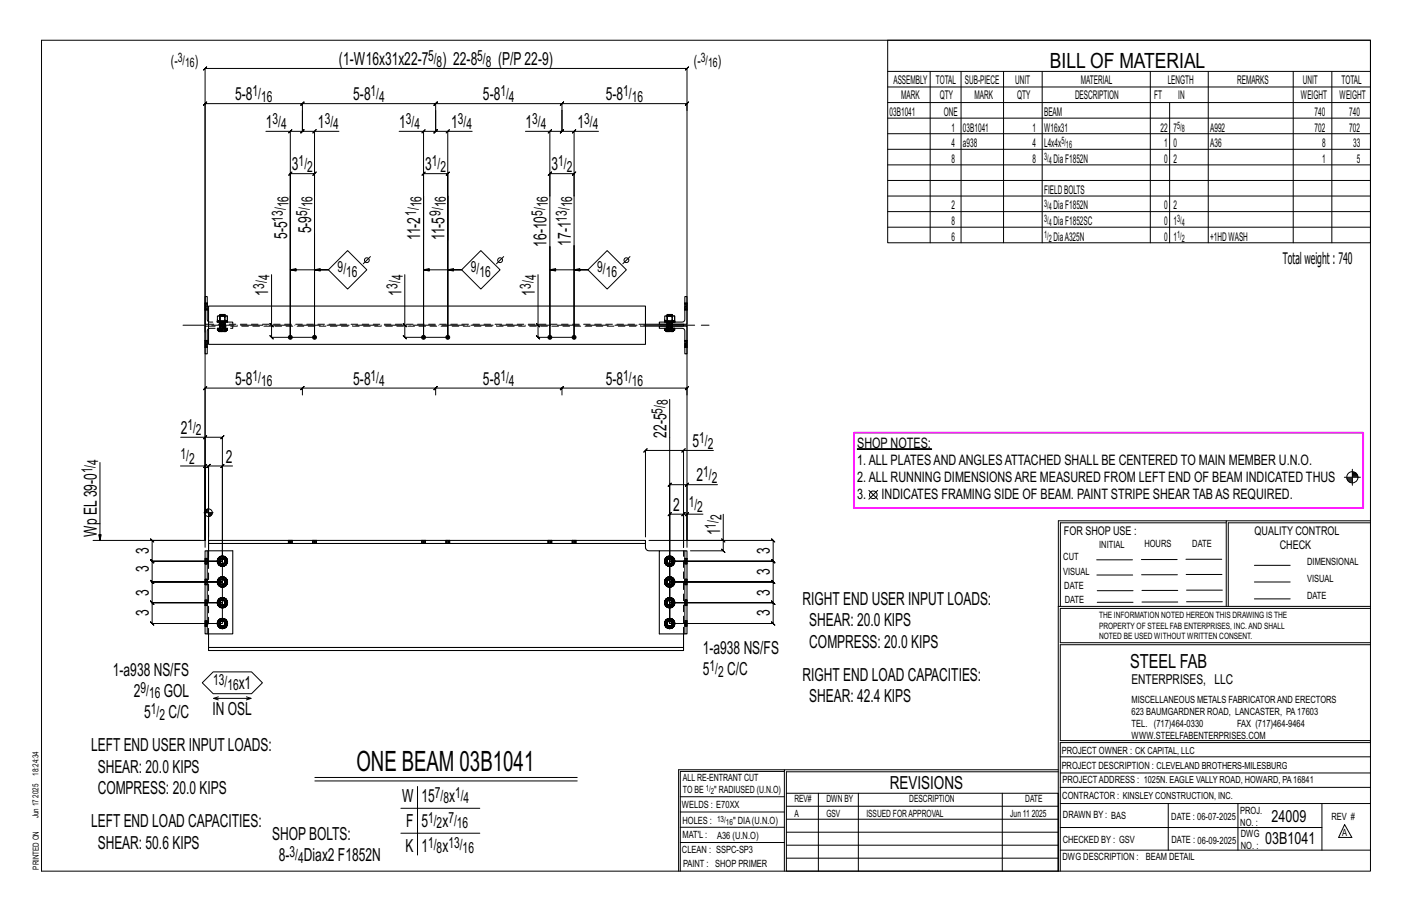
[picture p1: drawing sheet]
<svg xmlns="http://www.w3.org/2000/svg" width="432mm" height="279mm" viewBox="0 0 432 279" stroke-linecap="round" stroke-linejoin="round" font-family="sans-serif">
<defs><g id="words">
<text font-size="8.6" x="109" y="235.7">ONE BEAM 03B1041</text>
<text font-size="6.4" x="321.1" y="20.7">BILL OF MATERIAL</text>
<text font-size="5.9" x="345.6" y="204.1">STEEL FAB</text>
<g font-size="5.5">
<text x="103.7" y="19.9">(1-W16x31x22-7</text>
<text x="135.3" y="19.9">) 22-8</text>
<text x="152.3" y="19.9">(P/P22-9)</text>
<text x="71.9" y="30.7">5-8</text>
<text x="108" y="30.7">5-8</text>
<text x="147.7" y="30.7">5-8</text>
<text x="185.3" y="30.7">5-8</text>
<text x="81.3" y="39.2">1</text>
<text x="97.2" y="39.2">1</text>
<text x="122.1" y="39.2">1</text>
<text x="138" y="39.2">1</text>
<text x="160.7" y="39.2">1</text>
<text x="176.6" y="39.2">1</text>
<text x="89.3" y="52.1">3</text>
<text x="130" y="52.1">3</text>
<text x="168.7" y="52.1">3</text>
<text x="95.2" y="71.3" transform="rotate(-90 95.2 71.3)">5-9</text>
<text x="87.8" y="73.1" transform="rotate(-90 87.8 73.1)">5-5</text>
<text x="128.5" y="73.4" transform="rotate(-90 128.5 73.4)">11-2</text>
<text x="135.9" y="73.4" transform="rotate(-90 135.9 73.4)">11-5</text>
<text x="167.2" y="75.4" transform="rotate(-90 167.2 75.4)">16-10</text>
<text x="174.6" y="75.1" transform="rotate(-90 174.6 75.1)">17-1</text>
<text x="82.1" y="90.4" transform="rotate(-90 82.1 90.4)">1</text>
<text x="122.8" y="90.4" transform="rotate(-90 122.8 90.4)">1</text>
<text x="163.5" y="90.4" transform="rotate(-90 163.5 90.4)">1</text>
<text x="71.9" y="117.6">5-8</text>
<text x="108" y="117.6">5-8</text>
<text x="147.7" y="117.6">5-8</text>
<text x="185.3" y="117.6">5-8</text>
<text x="55.3" y="132.7">2</text>
<text x="203.8" y="133.8" transform="rotate(-90 203.8 133.8)">22-5</text>
<text x="211.8" y="136.7">5</text>
<text x="69.1" y="141.5">2</text>
<text x="213" y="147.2">2</text>
<text x="205.9" y="156.2">2</text>
<text x="29.6" y="164.1" transform="rotate(-90 29.6 164.1)">Wp EL39-0</text>
<text x="220.2" y="163.6" transform="rotate(-90 220.2 163.6)">1</text>
<text x="45.5" y="169.4" transform="rotate(-90 45.5 169.4)">3</text>
<text x="235.5" y="169.4" transform="rotate(-90 235.5 169.4)">3</text>
<text x="45.5" y="174.9" transform="rotate(-90 45.5 174.9)">3</text>
<text x="235.5" y="175.8" transform="rotate(-90 235.5 175.8)">3</text>
<text x="45.5" y="182.1" transform="rotate(-90 45.5 182.1)">3</text>
<text x="235.5" y="182.1" transform="rotate(-90 235.5 182.1)">3</text>
<text x="245.4" y="185">RIGHT END USER INPUT LOADS:</text>
<text x="45.5" y="188.5" transform="rotate(-90 45.5 188.5)">3</text>
<text x="235.5" y="188.5" transform="rotate(-90 235.5 188.5)">3</text>
<text x="247.5" y="191.5">SHEAR: 20.0 KIPS</text>
<text x="214.9" y="199.9">1-a938 NS/FS</text>
<text x="247.5" y="198">COMPRESS: 20.0 KIPS</text>
<text x="34.5" y="206.6">1-a938 NS/FS</text>
<text x="214.9" y="206.5">5</text>
<text x="222.3" y="206.5">C/C</text>
<text x="245.4" y="208.2">RIGHT END LOAD CAPACITIES:</text>
<text x="40.9" y="213.1">2</text>
<text x="50.1" y="213.1">GOL</text>
<text x="73" y="210.5">x1</text>
<text x="247.5" y="214.7">SHEAR: 42.4 KIPS</text>
<text x="44.1" y="219.6">5</text>
<text x="51.5" y="219.6">C/C</text>
<text x="65" y="218.5">IN OSL</text>
<text x="27.8" y="229.7">LEFT END USER INPUT LOADS:</text>
<text x="29.9" y="236.2">SHEAR: 20.0 KIPS</text>
<text x="29.9" y="242.8">COMPRESS: 20.0 KIPS</text>
<text x="123" y="245.1">W</text>
<text x="128.9" y="245.1">15</text>
<text x="137.3" y="245.1">x</text>
<text x="272.2" y="241.1">REVISIONS</text>
<text x="27.8" y="252.9">LEFT END LOAD CAPACITIES:</text>
<text x="83.2" y="256.8">SHOPBOLTS:</text>
<text x="124.2" y="252.8">F</text>
<text x="128.9" y="252.8">5</text>
<text x="135.3" y="252.8">x</text>
<text x="29.9" y="259.4">SHEAR: 50.6 KIPS</text>
<text x="85.3" y="263.3">8-</text>
<text x="92.9" y="263.3">Diax2 F1852N</text>
<text x="124" y="260.4">K</text>
<text x="128.9" y="260.4">1</text>
<text x="135.3" y="260.4">x</text>
</g>
<g font-size="5.1">
<text x="388.9" y="251.3">24009</text>
<text x="386.9" y="258.1">03B1041</text>
</g>
<text font-size="4.9" x="392.3" y="80.8">Totalweight : 740</text>
<g font-size="4.7">
<text x="52.3" y="20.1">(-</text>
<text x="59.6" y="20.1">)</text>
<text x="130.9" y="18.7">5/</text>
<text x="133.5" y="20.3">8</text>
<text x="145.9" y="18.7">5/</text>
<text x="148.5" y="20.3">8</text>
<text x="212.2" y="20.1">(-</text>
<text x="219.5" y="20.1">)</text>
<text x="77.2" y="29.4">1/</text>
<text x="113.3" y="29.4">1/</text>
<text x="153" y="29.4">1/</text>
<text x="190.6" y="29.4">1/</text>
<text x="79.8" y="31.1">16</text>
<text x="116" y="31.1">4</text>
<text x="155.6" y="31.1">4</text>
<text x="193.2" y="31.1">16</text>
<text x="83.4" y="37.9">3/</text>
<text x="86" y="39.6">4</text>
<text x="99.3" y="37.9">3/</text>
<text x="101.9" y="39.6">4</text>
<text x="124.1" y="37.9">3/</text>
<text x="126.7" y="39.6">4</text>
<text x="140" y="37.9">3/</text>
<text x="142.7" y="39.6">4</text>
<text x="162.7" y="37.9">3/</text>
<text x="165.4" y="39.6">4</text>
<text x="178.7" y="37.9">3/</text>
<text x="181.3" y="39.6">4</text>
<text x="91.3" y="50.8">1/</text>
<text x="93.9" y="52.5">2</text>
<text x="132.1" y="50.8">1/</text>
<text x="134.7" y="52.5">2</text>
<text x="170.7" y="50.8">1/</text>
<text x="173.3" y="52.5">2</text>
<text x="88.2" y="63.4" transform="rotate(-90 88.2 63.4)">16</text>
<text x="95.6" y="63.4" transform="rotate(-90 95.6 63.4)">16</text>
<text x="128.9" y="63.4" transform="rotate(-90 128.9 63.4)">16</text>
<text x="136.4" y="63.4" transform="rotate(-90 136.4 63.4)">16</text>
<text x="167.6" y="63.4" transform="rotate(-90 167.6 63.4)">16</text>
<text x="175" y="63.4" transform="rotate(-90 175 63.4)">16</text>
<text x="86.5" y="67.8" transform="rotate(-90 86.5 67.8)">13/</text>
<text x="94" y="66" transform="rotate(-90 94 66)">5/</text>
<text x="127.3" y="66" transform="rotate(-90 127.3 66)">1/</text>
<text x="134.7" y="66" transform="rotate(-90 134.7 66)">9/</text>
<text x="165.9" y="66" transform="rotate(-90 165.9 66)">5/</text>
<text x="173.3" y="67.8" transform="rotate(-90 173.3 67.8)">13/</text>
<text x="103.3" y="83">9/</text>
<text x="144" y="83">9/</text>
<text x="182.6" y="83">9/</text>
<text x="80.8" y="88.3" transform="rotate(-90 80.8 88.3)">3/</text>
<text x="82.5" y="85.7" transform="rotate(-90 82.5 85.7)">4</text>
<text x="105.9" y="84.7">16</text>
<text x="121.6" y="88.3" transform="rotate(-90 121.6 88.3)">3/</text>
<text x="123.2" y="85.7" transform="rotate(-90 123.2 85.7)">4</text>
<text x="146.6" y="84.7">16</text>
<text x="162.3" y="88.3" transform="rotate(-90 162.3 88.3)">3/</text>
<text x="164" y="85.7" transform="rotate(-90 164 85.7)">4</text>
<text x="185.2" y="84.7">16</text>
<text x="77.2" y="116.4">1/</text>
<text x="79.8" y="118.1">16</text>
<text x="113.3" y="116.4">1/</text>
<text x="116" y="118.1">4</text>
<text x="153" y="116.4">1/</text>
<text x="155.6" y="118.1">4</text>
<text x="190.6" y="116.4">1/</text>
<text x="193.2" y="118.1">16</text>
<text x="204.2" y="123.8" transform="rotate(-90 204.2 123.8)">8</text>
<text x="57.3" y="131.4">1/</text>
<text x="202.6" y="126.4" transform="rotate(-90 202.6 126.4)">5/</text>
<text x="59.9" y="133.1">2</text>
<text x="213.8" y="135.5">1/</text>
<text x="216.4" y="137.1">2</text>
<text x="30" y="142.1" transform="rotate(-90 30 142.1)">4</text>
<text x="55.2" y="140.2">1/</text>
<text x="57.8" y="141.9">2</text>
<text x="28.3" y="144.7" transform="rotate(-90 28.3 144.7)">1/</text>
<text x="215.1" y="145.9">1/</text>
<text x="217.7" y="147.6">2</text>
<text x="210.6" y="154.9">1/</text>
<text x="213.2" y="156.6">2</text>
<text x="218.9" y="161.6" transform="rotate(-90 218.9 161.6)">1/</text>
<text x="220.6" y="159" transform="rotate(-90 220.6 159)">2</text>
<text x="65.2" y="209.3">13/</text>
<text x="217" y="205.2">1/</text>
<text x="219.6" y="206.9">2</text>
<text x="43" y="211.9">9/</text>
<text x="45.6" y="213.5">16</text>
<text x="69.5" y="210.9">16</text>
<text x="46.1" y="218.4">1/</text>
<text x="48.8" y="220">2</text>
<text x="133" y="243.9">7/</text>
<text x="135.6" y="245.6">8</text>
<text x="139.2" y="243.9">1/</text>
<text x="141.8" y="245.6">4</text>
<text x="130.9" y="251.5">1/</text>
<text x="137.1" y="251.5">7/</text>
<text x="133.5" y="253.2">2</text>
<text x="139.7" y="253.2">16</text>
<text x="88.5" y="262">3/</text>
<text x="91.2" y="263.7">4</text>
<text x="130.9" y="259.1">1/</text>
<text x="133.5" y="260.8">8</text>
<text x="137.1" y="259.1">13/</text>
<text x="141.5" y="260.8">16</text>
</g>
<g font-size="4.4">
<text x="262.2" y="137">SHOP NOTES:</text>
<text x="262.2" y="142.2">1.ALL PLATESANDANGLESATTACHED SHALL BE CENTERED TO MAIN MEMBER U.N.O.</text>
<text x="262.2" y="147.4">2.ALL RUNNING DIMENSIONSARE MEASURED FROM LEFT END OF BEAM INDICATED THUS</text>
<text x="262.2" y="152.7">3.</text>
<text x="269.6" y="152.7">INDICATES FRAMING SIDE OF BEAM. PAINT STRIPE SHEAR TABAS REQUIRED.</text>
</g>
<text font-size="4.2" x="346" y="209.1">ENTERPRISES, LLC</text>
<g font-size="4">
<text x="54.4" y="19">3/</text>
<text x="56.6" y="20.4">16</text>
<text x="214.3" y="19">3/</text>
<text x="216.5" y="20.4">16</text>
</g>
<g font-size="3.7">
<text x="273.2" y="25.6">ASSEMBLY</text>
<text x="286.2" y="25.6">TOTAL</text>
<text x="295.1" y="25.6">SUB-PIECE</text>
<text x="310.4" y="25.6">UNIT</text>
<text x="330.5" y="25.6">MATERIAL</text>
<text x="357.1" y="25.6">LENGTH</text>
<text x="378.3" y="25.6">REMARKS</text>
<text x="398.4" y="25.6">UNIT</text>
<text x="410.2" y="25.6">TOTAL</text>
<text x="272.1" y="35.5">03B1041</text>
<text x="275.6" y="30.4">MARK</text>
<text x="287.4" y="30.4">QTY</text>
<text x="288.6" y="35.5">ONE</text>
<text x="298" y="30.4">MARK</text>
<text x="311" y="30.4">QTY</text>
<text x="319.3" y="35.5">BEAM</text>
<text x="328.7" y="30.4">DESCRIPTION</text>
<text x="353" y="30.4">FT</text>
<text x="360.3" y="30.4">IN</text>
<text x="397.8" y="30.4">WEIGHT</text>
<text x="402" y="35.5">740</text>
<text x="409.6" y="30.4">WEIGHT</text>
<text x="412.6" y="35.5">740</text>
<text x="290.9" y="40.2">1</text>
<text x="294.5" y="40.2">03B1041</text>
<text x="315.8" y="40.2">1</text>
<text x="319.3" y="40.2">W16x31</text>
<text x="354.9" y="40.2">22</text>
<text x="358.9" y="40.2">7</text>
<text x="370.1" y="40.2">A992</text>
<text x="402" y="40.2">702</text>
<text x="412.6" y="40.2">702</text>
<text x="290.9" y="45">4</text>
<text x="294.5" y="45">a938</text>
<text x="315.8" y="45">4</text>
<text x="319.3" y="45">L4x4x</text>
<text x="356" y="45">1</text>
<text x="358.9" y="45">0</text>
<text x="370.1" y="45">A36</text>
<text x="404.3" y="45">8</text>
<text x="413.8" y="45">33</text>
<text x="290.9" y="49.7">8</text>
<text x="315.8" y="49.7">8</text>
<text x="322.2" y="49.7">DiaF1852N</text>
<text x="356" y="49.7">0</text>
<text x="358.9" y="49.7">2</text>
<text x="404.3" y="49.7">1</text>
<text x="415" y="49.7">5</text>
<text x="319.3" y="59.3">FIELDBOLTS</text>
<text x="290.9" y="64">2</text>
<text x="322.2" y="64">DiaF1852N</text>
<text x="356" y="64">0</text>
<text x="358.9" y="64">2</text>
<text x="290.9" y="68.8">8</text>
<text x="322.2" y="68.8">DiaF1852SC</text>
<text x="356" y="68.8">0</text>
<text x="358.9" y="68.8">1</text>
<text x="290.9" y="73.6">6</text>
<text x="322.2" y="73.6">DiaA325N</text>
<text x="356" y="73.6">0</text>
<text x="358.9" y="73.6">1</text>
<text x="370.1" y="73.6">+1HDWASH</text>
<text x="325.3" y="163.4">FOR SHOP USE :</text>
<text x="383.7" y="163.4">QUALITY CONTROL</text>
<text x="391.4" y="167.8">CHECK</text>
</g>
<g font-size="3.1">
<text x="360" y="39.4">5/</text>
<text x="361.4" y="40.5">8</text>
<text x="324.6" y="44.1">5/</text>
<text x="326" y="45.3">16</text>
<text x="319.3" y="48.9">3/</text>
<text x="320.7" y="50">4</text>
<text x="319.3" y="63.2">3/</text>
<text x="320.7" y="64.3">4</text>
<text x="319.3" y="68">3/</text>
<text x="320.7" y="69.1">4</text>
<text x="360" y="68">3/</text>
<text x="361.4" y="69.1">4</text>
<text x="319.3" y="72.7">1/</text>
<text x="320.7" y="73.8">2</text>
<text x="360" y="72.7">1/</text>
<text x="361.4" y="73.8">2</text>
<text x="336.2" y="167.4">INITIAL</text>
<text x="350" y="167.1">HOURS</text>
<text x="364.6" y="167.2">DATE</text>
<text x="325.2" y="171.3">CUT</text>
<text x="399.8" y="172.8">DIMENSIONAL</text>
<text x="325.1" y="175.8">VISUAL</text>
<text x="399.8" y="177.9">VISUAL</text>
<text x="325.5" y="180">DATE</text>
<text x="325.7" y="184.4">DATE</text>
<text x="399.8" y="183.1">DATE</text>
<text x="346" y="215">MISCELLANEOUS METALS FABRICATORAND ERECTORS</text>
<text x="346" y="218.6">623 BAUMGARDNER ROAD, LANCASTER, PA17603</text>
<text x="346" y="225.8">WWW.STEELFABENTERPRISES.COM</text>
<text x="346" y="222.2">TEL. (717)464-0330</text>
<text x="378.3" y="222.2">FAX (717)464-9464</text>
<text x="324.7" y="230.5">PROJECT OWNER : CK CAPITAL, LLC</text>
<text x="208.8" y="238.8">ALL RE-ENTRANT CUT</text>
<text x="324.7" y="235.1">PROJECT DESCRIPTION : CLEVELAND BROTHERS-MILESBURG</text>
<text x="324.9" y="239.5">PROJECTADDRESS : 1025N. EAGLE VALLY ROAD, HOWARD, PA16841</text>
<text x="208.8" y="242.5">TO BE</text>
<text x="218.4" y="242.5">&quot; RADIUSED (U.N.O)</text>
<text x="242.9" y="245.3">REV#</text>
<text x="252.7" y="245.3">DWN BY</text>
<text x="278.1" y="245.3">DESCRIPTION</text>
<text x="313.5" y="245.3">DATE</text>
<text x="324.9" y="244.2">CONTRACTOR : KINSLEY CONSTRUCTION, INC.</text>
<text x="208.5" y="247">WELDS : E70XX</text>
<text x="208.7" y="251.7">HOLES :</text>
<text x="224.2" y="251.8">&quot; DIA(U.N.O)</text>
<text x="242.9" y="249.9">A</text>
<text x="252.7" y="249.9">GSV</text>
<text x="264.9" y="249.9">ISSUED FORAPPROVAL</text>
<text x="309" y="249.9">Jun 11</text>
<text x="315.5" y="249.9">2025</text>
<text x="325.1" y="250">DRAWN BY : BAS</text>
<text x="358.2" y="250.5">DATE : 06-07-2025</text>
<text x="379.3" y="248.9">PROJ.</text>
<text x="407.2" y="250.5">REV #</text>
<text x="208.7" y="256.3">MAT'L :</text>
<text x="219.3" y="256.4">A36 (U.N.O)</text>
<text x="325" y="257.6">CHECKED BY : GSV</text>
<text x="358.3" y="257.7">DATE : 06-09-2025</text>
<text x="379.3" y="252.5">NO. :</text>
<text x="379.5" y="255.9">DWG</text>
<text x="410.5" y="255.5">A</text>
<text x="208.6" y="260.7">CLEAN : SSPC-SP3</text>
<text x="324.9" y="262.9">DWG DESCRIPTION :</text>
<text x="350.4" y="263">BEAM DETAIL</text>
<text x="379.5" y="259.5">NO. :</text>
<text x="208.9" y="265">PAINT : SHOP PRIMER</text>
</g>
<g font-size="2.7">
<text x="336.1" y="189">THE INFORMATION NOTED HEREON THIS DRAWING IS THE</text>
<text x="336.1" y="195.4">NOTED BE USED WITHOUT WRITTEN CONSENT.</text>
<text x="336.1" y="192.2">PROPERTY OF STEEL FAB ENTERPRISES, INC.AND SHALL</text>
</g>
<g font-size="2.6">
<text x="215.9" y="241.8">1/</text>
<text x="217.4" y="242.7">2</text>
<text x="219.3" y="251.1">13/</text>
<text x="222" y="252.1">16</text>
</g>
<g font-size="2.5">
<text x="11.7" y="237.1" transform="rotate(-90 11.7 237.1)">18:24:34</text>
<text x="11.8" y="243.8" transform="rotate(-90 11.8 243.8)">2025</text>
<text x="11.8" y="250.1" transform="rotate(-90 11.8 250.1)">Jun 17</text>
<text x="11.9" y="265.8" transform="rotate(-90 11.9 265.8)">PRINTED ON</text>
</g>
</g></defs>
<g fill="#000" stroke="#000" stroke-width=".31">
<path d="M262.2 137.2h22.7v.2h-22.7z"/>
<circle cx="88.8" cy="103.1" r=".6"/>
<circle cx="96.2" cy="103.1" r=".6"/>
<circle cx="129.5" cy="103.1" r=".6"/>
<circle cx="136.9" cy="103.1" r=".6"/>
<circle cx="168.2" cy="103.1" r=".6"/>
<circle cx="175.6" cy="103.1" r=".6"/>
</g>
<g fill="none" stroke="#000" stroke-width=".31">
<path d="M12.7 12.3h406.4v254h-406.4zM271.5 12.3h147.6v61.9h-147.6zM89.3 39.6l-1 1zM92.5 33.8v6.3l.5-.5-1 1 .5-.5h-3.7M92.5 33.8v6.3l-.5 .5 1-1-.5 .5h3.7M92.5 33.8v-2.1l.5-.5-1 1 .5-.5h-29.8l.5-.5-1 1 .5-.5v69.8M92.5 31.7h40.7l-.5 .5 1-1-.5 .5v2.1M93 31.2l-1 1zM130 39.6l-1 1zM133.2 33.8v6.3l.5-.5-1 1 .5-.5h-3.7M133.2 33.8v6.3l-.5 .5 1-1-.5 .5h3.7M133.2 31.7h38.7l-.5 .5 1-1-.5 .5v2.1"/>
<path d="M133.7 31.2l-1 1zM171.9 33.8v6.3l.5-.5-1 1 .5-.5h-3.7M171.9 33.8v6.3l-.5 .5 1-1-.5 .5h3.7M171.9 31.7h38.2l-.5 .5 1-1-.5 .5v2.1M172.4 31.2l-1 1zM271.5 21.8h147.6M271.5 26.6h147.6M271.5 31.4h147.6M271.5 36.1h147.6M284.5 21.8v52.4M293.9 21.8v52.4M306.9 21.8v52.4"/>
<path d="M318.7 21.8v52.4M351.8 21.8v52.4M357.7 31.4v42.8M369.5 21.8v52.4M395.5 21.8v52.4M407.3 21.8v52.4M81.3 40.1h7.5v63v-50l-.5 .5 1-1-.5 .5h7.4l-.5 .5 1-1-.5 .5v6.8v-19.8h7.5M88.8 59.9v43.2M95.7 40.6l1-1zM96.2 59.9v43.2h-13.2l.5 .5-1-1 .5 .5v-3.7l.5 .5-1-1 .5 .5v-15.4M122.1 40.1h7.4v63v-50l-.5 .5 1-1-.5 .5h7.4l-.5 .5 1-1-.5 .5v50v-63h7.5M136.4 40.6l1-1z"/>
<path d="M160.7 40.1h7.5v19.8M168.2 40.1l-.5 .5 1-1zM168.2 59.9v-6.8l-.5 .5 1-1-.5 .5h7.4l-.5 .5 1-1-.5 .5v6.8M168.2 59.9v43.2M175.6 40.1l.5-.5-1 1zM175.6 59.9v43.2h-11.1l.5 .5-1-1 .5 .5v-3.7l.5 .5-1-1 .5 .5v-15.4M183 40.1h-7.4v19.8M271.5 40.9h147.6M271.5 45.6h147.6M271.5 50.4h147.6M271.5 55.2h147.6M271.5 59.9h147.6"/>
<path d="M96.2 71.3v31.8zM106.3 76.6l5.9 5.9-5.9 5.9-5.9-5.9zM113.3 78.4l-2.2 2.2M129.5 73.4v-13.5v43.2M136.9 73.4v-13.5v43.2h-13.1l.5 .5-1-1 .5 .5v-3.7l.5 .5-1-1 .5 .5v-15.4M154 78.4l-2.2 2.2M192.7 78.4l-2.2 2.2M271.5 64.7h147.6M271.5 69.5h147.6M66.4 98.1h3.2v.4h-3.2zM66.5 98.1v-1.5h.7v1.5M67.2 96.6v-.5h1.6v.5"/>
<path d="M67.2 96.6h1.6v1.5M68.8 96.6h.7v1.5M88.8 82.5l1.7 .4v-.8l-1.7 .4h11.6h-4.2l1.7-.4v.8l-1.7-.4M129.5 82.5l1.8 .4v-.8l-1.8 .4h11.7h-4.3l1.8-.4v.8l-1.8-.4M141.2 82.5l5.8-5.9 5.9 5.9-5.9 5.9zM168.2 82.5l1.7 .4v-.8l-1.7 .4h11.6h-4.2l1.7-.4v.8l-1.7-.4M179.8 82.5l5.9-5.9 5.9 5.9-5.9 5.9zM203.2 98.1h3.2v.4h-3.2zM203.3 98.1v-1.5h.7v1.5M204 96.6v-.5h1.6v.5h.7v1.5M204 96.6h1.6v1.5M66.5 100.4l.1 .5z"/>
<path d="M66.6 100.4h.3v.5l.4 .5h-.2M66.9 100.4h.5v.5h-.8l.5 .5-.6-.5M67.3 101.4h.3l-.2-.5h1.7l-.4 .5M67.4 100.4h.6M68 101.4h.4l.2-1h.5v.5h.3l-.4 .5M68.6 100.4h-.6v1h-.4M69.1 100.4h.3l.1 .5M69.4 100.4l.1 .5M69.5 100.9l-.5 .5h-.6M92 119.1l1-1zM92.5 118.6h40.7l-.5 .5 1-1-.5 .5v2.2M133.2 118.6l.5-.5-1 1z"/>
<path d="M133.2 118.6h38.7l-.5 .5 1-1-.5 .5v2.2M171.4 119.1l1-1zM171.9 118.6h38.2l-.5 .5 1-1-.5 .5v2.2M203.3 100.4l.1 .5zM203.4 100.4h.3v.5l.4 .5h-.2M203.7 100.4h.5v.5h-.8l.5 .5-.6-.5M204.1 101.4h.3l-.2-.5h1.7l-.4 .5M204.2 100.4h.6M204.8 101.4h.4l.2-1h.5v.5h.3l-.5 .5M205.4 100.4h-.6v1h-.4M205.9 100.4h.3l.1 .5M206.2 100.4l.1 .5"/>
<path d="M206.3 100.9l-.5 .5h-.6M55.3 133.7h7.4v31.5v-22.8h-7.5M62.2 134.2l1-1zM62.7 133.7h5.3l-.5 .5 1-1-.5 .5v56.9h-21.5l.5 .5-1-1 .5 .5v-6.3l.5 .5-1-1 .5 .5h21.5h-21.5l.5 .5-1-1 .5 .5v-6.4l.5 .5-1-1 .5 .5h21.5h-21.5l.5 .5-1-1 .5 .5v-6.3l.5 .5-1-1 1 1-1-1 .5 .5v-6.4l.5 .5-1-1 .5 .5h14.8M92.5 120.8v-2.2l.5-.5-1 1 .5-.5h-29.8l.5-.5-1 1 .5-.5v48.7M204.8 122.1v68.5v-42.4l-.5 .5 1-1-.5 .5h5.3M208.5 138.2l1-1zM209 137.7h-11.6l.5-.5-1 1 .5-.5v26.4M218.2 137.7h-9.2v29.6M30.6 141.4v23.8l-.4-1.7h.7l-.3 1.7M62.2 142.9l1-1zM62.4 156.7h2.8"/>
<path d="M62.7 142.4h8.4M62.7 156.2v.5M62.9 155.9v.8M63.1 155.8v.9M63.4 155.7v1M63.6 155.6v1.1M63.8 155.3v8.8v-21.7l-.5 .5 1-1-1 1 1-1-.5 .5v29.2M64 156.7v1.2M64.2 156.7v1.1M64.4 156.7v1M64.6 156.7v.8M64.8 156.7v.5"/>
<path d="M67.5 142.9l1-1zM68 142.4v29.2h-21.5h21.5M210.1 148.2l.5-.5-1 1zM210.1 157.2l.5-.5-1 1zM210.1 157.2h-1.1l.5-.5-1 1 .5-.5v10.1M215 157.2h-4.9v10.1M219.4 148.2h-9.3v17h26.3l-.5-.5 1 1-.5-.5v6.4l-.5-.5 1 1-.5-.5h-31.6h31.6l-.5-.5 1 1-.5-.5v6.3l-.5-.5 1 1-.5-.5h-31.6h31.6l-.5-.5 1 1-.5-.5v6.4l-.5-.5 1 1-.5-.5h-31.6h31.6l-.5-.5 1 1-.5-.5v6.3l-.5-.5 1 1-.5-.5h-31.6v-33.4l-.5 .5 1-1-.5 .5h4.2l-.5 .5 1-1-.5 .5v10.1M221.2 157.2v8h-22.8M265.7 149.9l2.7 2.7M268.4 149.9l-2.7 2.7M375 159.8h-50.7v25.6M375 159.2h-51.3l-.1 107.1"/>
<path d="M411.1 145.9h4.9M411.9 146.2h1.7M411.9 146.5h1.7M412 146.8h1.6M412.3 147h1.3M412.6 147.3h1M413.6 143.4v4.9M413.6 145.6h1.6M413.6 144.5h.9M413.6 145.3h1.6M413.6 145h1.4M413.6 144.8h1.2"/>
<path d="M419.1 159.2h-44.1v26.2M419.1 159.8h-43.5v25.6M28.5 165.2h34.2v-144.3l-.5 .5 1-1-.5 .5h147.4l-.5 .5 1-1-.5 .5v144.3M66.5 177.9h.5M66.5 171.6h.5M66.6 177.3l.5 .2-.1 .4M66.6 171l.5 .2-.1 .4M66.9 179l.5 .3M66.9 172.6l.5 .4M67 177.9l.1 .4-.5 .2M67 171.6l.1 .3-.5 .2M67.1 177.5l.2-.3-.4-.4a1.52 1.52 0 0 0 0 2.2l.4-.4-.2-.3"/>
<path d="M67.1 171.2l.2-.4-.4-.3a1.52 1.52 0 0 0 0 2.1l.4-.3-.2-.4M67.3 178.6l.3 .2-.2 .5 .6 .1M67.3 172.3l.3 .2-.2 .5 .6 .1M67.4 176.5l-.5 .3M67.4 170.1l-.5 .4M67.6 178.8l.4 .1v.5l.6-.1M67.6 172.5l.4 .1v.5l.6-.1M68 176.4l-.6 .1 .2 .5-.3 .2M68 176.9l.4 .1 .2-.5 .5 .3-.4 .4M68 170l-.6 .1 .2 .5-.3 .2M68 170.5l.4 .1 .2-.5 .5 .4-.4 .3M68.4 177l.3 .2 .3 .7h.5l-.1 .6"/>
<path d="M68.4 170.6l.3 .2 .3 .8h.5l-.1 .5M68.6 176.5l-.6-.1v.5l-.4 .1M68.6 170.1l-.6-.1v.5l-.4 .1M68.7 178.6l.4 .4-.5 .3-.2-.5-.4 .1M68.7 172.3l.4 .3-.5 .4-.2-.5-.4 .1M69 178.3l.4 .2-.3 .5M69 171.9l.4 .2-.3 .5M69 177.9l-.3 .7-.3 .2M69 171.6l-.3 .7-.3 .2M69.1 176.8l.3 .5-.4 .2M69.1 170.5l.3 .5-.4 .2M69.4 177.3l.1 .6"/>
<path d="M69.4 171l.1 .6M203.3 177.9h.5M203.3 171.6h.5M203.4 171l.5 .2-.1 .4M203.4 177.3l.5 .2-.1 .4M203.7 172.6l.5 .4M203.7 179l.5 .3M203.8 171.6l.1 .3-.5 .2M203.8 177.9l.1 .4-.5 .2M203.9 171.2l.2-.4-.4-.3a1.52 1.52 0 0 0 0 2.1l.4-.3-.2-.4M203.9 177.5l.2-.3-.4-.4a1.52 1.52 0 0 0 0 2.2l.4-.4-.2-.3M204.1 172.3l.3 .2-.2 .5 .6 .1"/>
<path d="M204.1 178.6l.3 .2-.2 .5 .6 .1M204.2 170.1l-.5 .4M204.2 176.5l-.5 .3M204.4 172.5l.4 .1v.5l.6-.1M204.4 178.8l.4 .1v.5l.6-.1M204.8 170l-.6 .1 .2 .5-.3 .2M204.8 170.5l.4 .1 .2-.5 .5 .4-.4 .3M204.8 176.4l-.6 .1 .2 .5-.3 .2M204.8 176.9l.4 .1 .2-.5 .5 .3-.4 .4M205.2 170.6l.3 .2 .3 .8h.5l-.1 .5M205.2 177l.3 .2 .3 .7h.5l-.1 .6M205.4 170.1l-.6-.1v.5l-.4 .1"/>
<path d="M205.4 176.5l-.6-.1v.5l-.4 .1M205.5 172.3l.4 .3-.5 .4-.2-.5-.4 .1M205.5 178.6l.4 .4-.5 .3-.2-.5-.4 .1M205.7 171.9l.5 .2-.3 .5M205.7 178.3l.5 .2-.3 .5M205.8 171.6l-.3 .7-.3 .2M205.8 177.9l-.3 .7-.3 .2M205.9 170.5l.3 .5-.5 .2M205.9 176.8l.3 .5-.5 .2M206.2 171l.1 .6M206.2 177.3l.1 .6M220.7 164.7l1 1z"/>
<path d="M221.2 165.2v3.2l-.5-.5 1 1-.5-.5h-10.1M335.4 171.1h10.9M335.4 175.8h11M349 171h11M349.1 175.7h11M362.7 171h10.9M362.7 175.6h11M383.6 172.8h11M383.6 177.9h11M66.5 190.6h.5M66.5 184.3h.5M66.6 190l.5 .2-.1 .4"/>
<path d="M66.6 183.7l.5 .2-.1 .4M66.9 191.7l.5 .3M66.9 185.3l.5 .4M67 190.6l.1 .4-.5 .2M67 184.3l.1 .3-.5 .2M67.1 190.2l.2-.3-.4-.4a1.52 1.52 0 0 0 0 2.2l.4-.4-.2-.3M67.1 183.9l.2-.4-.4-.3a1.52 1.52 0 0 0 0 2.1l.4-.3-.2-.4M67.3 191.3l.3 .2-.2 .5 .6 .1M67.3 185l.3 .2-.2 .5 .6 .1M67.4 189.2l-.5 .3M67.4 182.8l-.5 .4M67.6 191.5l.4 .1v.5l.6-.1"/>
<path d="M67.6 185.2l.4 .1v.5l.6-.1M68 189.1l-.6 .1 .2 .5-.3 .2M68 189.6l.4 .1 .2-.5 .5 .3-.4 .4M68 182.7l-.6 .1 .2 .5-.3 .2M68 183.2l.4 .1 .2-.5 .5 .4-.4 .3M68.4 189.7l.3 .2 .3 .7h.5l-.1 .6M68.4 183.3l.3 .2 .3 .8h.5l-.1 .5M68.6 189.2l-.6-.1v.5l-.4 .1M68.6 182.8l-.6-.1v.5l-.4 .1M68.7 191.3l.4 .4-.5 .3-.2-.5-.4 .1M68.7 185l.4 .3-.5 .4-.2-.5-.4 .1M69 191l.4 .2-.3 .5"/>
<path d="M69 184.6l.4 .2-.3 .5M69 190.6l-.3 .7-.3 .2M69 184.3l-.3 .7-.3 .2M69.1 189.5l.3 .5-.4 .2M69.1 183.2l.3 .5-.4 .2M69.4 190l.1 .6M69.4 183.7l.1 .6M203.3 190.6h.5M203.3 184.3h.5M203.4 183.7l.5 .2-.1 .4M203.4 190l.5 .2-.1 .4M203.7 185.3l.5 .4"/>
<path d="M203.7 191.7l.5 .3M203.8 184.3l.1 .3-.5 .2M203.8 190.6l.1 .4-.5 .2M203.9 183.9l.2-.4-.4-.3a1.52 1.52 0 0 0 0 2.1l.4-.3-.2-.4M203.9 190.2l.2-.3-.4-.4a1.52 1.52 0 0 0 0 2.2l.4-.4-.2-.3M204.1 185l.3 .2-.2 .5 .6 .1M204.1 191.3l.3 .2-.2 .5 .6 .1M204.2 182.8l-.5 .4M204.2 189.2l-.5 .3M204.4 185.2l.4 .1v.5l.6-.1M204.4 191.5l.4 .1v.5l.6-.1M204.8 182.7l-.6 .1 .2 .5-.3 .2"/>
<path d="M204.8 183.2l.4 .1 .2-.5 .5 .4-.4 .3M204.8 189.1l-.6 .1 .2 .5-.3 .2M204.8 189.6l.4 .1 .2-.5 .5 .3-.4 .4M205.2 183.3l.3 .2 .3 .8h.5l-.1 .5M205.2 189.7l.3 .2 .3 .7h.5l-.1 .6M205.4 182.8l-.6-.1v.5l-.4 .1M205.4 189.2l-.6-.1v.5l-.4 .1M205.5 185l.4 .3-.5 .4-.2-.5-.4 .1M205.5 191.3l.4 .4-.5 .3-.2-.5-.4 .1M205.7 184.6l.5 .2-.3 .5M205.7 191l.5 .2-.3 .5M205.8 184.3l-.3 .7-.3 .2"/>
<path d="M205.8 190.6l-.3 .7-.3 .2M205.9 183.2l.3 .5-.5 .2M205.9 189.5l.3 .5-.5 .2M206.2 183.7l.1 .6M206.2 190l.1 .6M323.7 185.4h95.4M335.5 184.1h11M335.5 180.6h11M349.2 184h11M349.2 180.5h11M362.9 180.4h10.9M362.9 184h10.9"/>
<path d="M383.6 183.1h11M419.1 186h-94.9v10.5h94.9M419.1 197.1h-94.9v29.3h94.9v.6h-94.9v39.3M61.9 208.7l3.3-3.3h11.7l3.4 3.3-3.4 3.4h-11.7zM65.3 213.5h11.5l-1.5 .5M66.8 213l-1.5 .5 1.5 .5M75.3 213l1.5 .5M96.3 237.7h80.2M96.3 238.7h80.2M239.9 235.8h-31.9v30.5M239.9 235.3h-32.4v31M323.6 235.3h-83.7v31"/>
<path d="M323.6 235.9h-83.1v6.6M324.2 236.3h94.9M324.2 231.4h94.9M122.6 247.1h24.1M122.6 254.7h24.1M127.7 240.4v21M208 252.9h31.9M208 257.5h31.9M208 243.6h31.9M208 248.2h31.9M240.5 242.5h83.1v23.8h-83.1zM240.5 258.4h83.1"/>
<path d="M240.5 254.4h83.1M240.5 250.4h83.1M240.5 246.5h83.1M250.3 242.5v23.8M262.5 242.5v23.8M306.5 242.5v23.8M324.2 253h80.1M324.2 245.6h94.9M324.2 259.9h94.9M324.2 240.7h94.9M357.3 245.6v14.3M378.6 245.6v14.3"/>
<path d="M404.3 245.6v14.3M411.2 252.1l2.2 3.9h-4zM240.5 262.3h83.1"/>
<circle cx="112.2" cy="79.5" r=".74"/>
<circle cx="152.9" cy="79.5" r=".74"/>
<circle cx="191.6" cy="79.5" r=".74"/>
<circle cx="63.8" cy="156.7" r="1.16"/>
<circle cx="267.1" cy="151.3" r="1.17"/>
<circle cx="413.6" cy="145.9" r="1.71"/>
</g>
<path d="M261.1 132.3h155.8v23h-155.8z" fill="none" stroke="#f0f" stroke-width=".5"/>
<g fill="none" stroke="#000" stroke-width=".32">
<path d="M62.7 92.6h.1M62.7 94.8h.1M63.4 92.6h.1M63.4 94.8h.1M63.8 93.6h133.6v11.7h-133.6zM63.8 99.7h-1.1v8.5h.7v-7l.4-.7M63.8 98.3l-.4-.6v-7h-.7v8.4h1.1M67.1 98.5h.1M67.1 99.1h.1M67.1 99.7h.1M68.9 98.5h.1M68.9 99.1h.1"/>
<path d="M68.9 99.7h.1M197.4 99.1h11.6v.6l-11.6 .1M201.6 99.7h8.5v8.5h-.7v-7a.79 .79 0 0 0-.8-.8h-7zM203.9 98.5h.1M203.9 99.1h.1M203.9 99.7h.1M205.7 98.5h.1M205.7 99.1h.1M205.7 99.7h.1M209.4 92.6h.1M209.4 94.8h.1M209.4 90.7h.7v8.4h-8.5v-.6h7a.79 .79 0 0 0 .8-.8z"/>
<path d="M210.1 92.6h.1M210.1 94.8h.1M62.7 104.1h.1M62.7 106.2h.1M63.4 104.1h.1M63.4 106.2h.1M67.1 100.4h.1M68.9 100.4h.1M203.9 100.4h.1M205.7 100.4h.1M209.4 104.1h.1M209.4 106.2h.1"/>
<path d="M210.1 104.1h.1M210.1 106.2h.1M62.7 168.4h.7v25.4h-.7zM63.4 168.4h7.8v25.4h-7.8M63.8 165.2h133.6v.9h-133.6zM63.8 166.1v2.3M88.2 165.2h.1M88.2 166.1h.1M89.4 165.2h.1M89.4 166.1h.1M95.6 165.2h.1M95.6 166.1h.1"/>
<path d="M96.8 165.2h.1M96.8 166.1h.1M128.9 165.2h.1M128.9 166.1h.1M130.1 165.2h.1M130.1 166.1h.1M136.3 165.2h.1M136.3 166.1h.1M137.5 165.2h.1M137.5 166.1h.1M167.6 165.2h.1M167.6 166.1h.1"/>
<path d="M168.7 165.2h.1M168.7 166.1h.1M175 165.2h.1M175 166.1h.1M176.2 165.2h.1M176.2 166.1h.1M197.4 166.1v1.5a1.01 1.01 0 0 0 1 .8h3.2M209.4 168.4h.7v25.4h-.7zM209.4 168.4h-7.8v25.4h7.8M63.8 197.9h145.2v1h-145.2zM63.8 193.8v4.1M209 193.8v4.1"/>
</g>
<g fill="none" stroke="#000" stroke-width=".31" stroke-dasharray="2 1.4">
<path d="M62.7 93.5v-.3h.7v.3M62.7 93.2v-.3h.7v.3M62.7 92.9v-.2h.7v.2M62.7 92.7v-.1M62.7 94.8v-.1M62.7 94.5v.2l.7 .1M62.7 94.2v.3h.7v.2M62.7 93.9v.3h.7v.3M62.7 94.8h.7M63.4 92.6h-.7M63.4 92.6v.1M63.4 93.9v-.4h-.7v.4h.7v.3"/>
<path d="M63.8 99.7h133.6M66.5 98.1h.7h-.7v-1.5h.7v1.5v-1.5v1.5h1.6h-1.6M67.1 99.1h.1M67.1 99.1v.6M67.1 99.7v.7M67.1 99.7h.1M67.1 98.5h.1M67.1 98.5v.6M67.2 99.7h-.1M67.2 99.1h-.1M67.2 98.5v1.9zM67.2 98.5h.1"/>
<path d="M67.2 96.6v-.5h.4M67.2 96.6h1.6M67.3 98.5h.3zM67.3 96.6h.3zM67.4 98.5h-1v-.4h1M67.4 98.5h1.2M67.4 98.1h1.2M67.4 99.7h-.2v-.6h.2M67.4 99.7h-.2l-.1 .7M67.4 99.1h-.2v-.6h.2M67.6 96.6h.4zM67.6 96.1h1.1"/>
<path d="M67.7 99.1h.3v.6h-.3zM67.7 99.7h-.3v-.6h.3M67.7 99.7h-.3v.7h-.2M67.7 98.5h.3v.6h-.3zM67.7 99.1h-.3v-.6h.3M68 99.7h.3v-.6h.3M68 99.1h.3M68 99.7h.3v.7h-.3zM68 99.7h-.3v.7h-.3M68 99.1h.3v-.6h.3M68 98.5h.3M68 96.6h.4z"/>
<path d="M68.3 99.7h.3v-.6h.2M68.3 99.7h.3v.7h-.3M68.3 99.1h.3v-.6h.2M68.4 98.5h.3zM68.4 96.6h.3zM68.6 99.7h.2l.1-.6M68.6 99.7h.2v.7h-.2M68.6 99.1h.2l.1-.6M68.6 98.5h.5M68.6 98.1h.5M68.7 98.5h.1M68.7 96.6h.1"/>
<path d="M68.7 96.1l.1 .5M68.8 96.6v1.5zM68.8 98.1h.7h-.7v-1.5h.7v1.5M68.8 98.5v1.9zM68.8 99.7h.1M68.9 99.7v-.6M68.9 99.7h-.1M68.9 99.1v-.6M68.9 99.1h-.1M69.1 98.5h.5M69.1 98.1h.5v.4M71.2 99.1v-.6l-7.4-.2"/>
<path d="M197.4 99.1h-133.6M203.3 98.1h.7h-.7v-1.5h.7v1.5v-1.5v1.5h1.6h-1.6M203.9 99.1h.1M203.9 99.1v.6M203.9 99.7v.7M203.9 99.7h.1M203.9 98.5h.1M203.9 98.5v.6M204 99.7h-.1M204 99.1h-.1M204 98.5v1.9zM204 98.5h.1"/>
<path d="M204 96.6v-.5h.4M204 96.6h1.6M204.1 98.5h.3zM204.1 96.6h.3zM204.2 98.5h-1v-.4h1M204.2 98.5h1.2M204.2 98.1h1.2M204.2 99.7h-.2v-.6h.2M204.2 99.7h-.2l-.1 .7M204.2 99.1h-.2v-.6h.2M204.4 96.6h.4zM204.4 96.1h1.1"/>
<path d="M204.5 99.1h.3v.6h-.3zM204.5 99.7h-.3v-.6h.3M204.5 99.7h-.3v.7h-.2M204.5 98.5h.3v.6h-.3zM204.5 99.1h-.3v-.6h.3M204.8 99.7h.3v-.6h.3M204.8 99.1h.3M204.8 99.7h.3v.7h-.3zM204.8 99.7h-.3v.7h-.3M204.8 99.1h.3v-.6h.3M204.8 98.5h.3M204.8 96.6h.4z"/>
<path d="M205.1 99.7h.3v-.6h.2M205.1 99.7h.3v.7h-.3M205.1 99.1h.3v-.6h.2M205.2 98.5h.3zM205.2 96.6h.3zM205.4 99.7h.2l.1-.6M205.4 99.7h.2v.7h-.2M205.4 99.1h.2l.1-.6M205.4 98.5h.5M205.4 98.1h.5M205.5 98.5h.1M205.5 96.6h.1"/>
<path d="M205.5 96.1l.1 .5M205.6 96.6v1.5zM205.6 98.1h.7h-.7v-1.5h.7v1.5M205.6 98.5v1.9zM205.6 99.7h.1M205.7 99.7v-.6M205.7 99.7h-.1M205.7 99.1v-.6M205.7 99.1h-.1M205.9 98.5h.5M205.9 98.1h.5v.4M209.4 94.8v-.1"/>
<path d="M209.4 93.5v.4h.7v-.4h-.7v-.3M209.4 94.8h.7M210.1 92.6h-.7M210.1 93.9v.3h-.7v-.3M210.1 94.2v.3h-.7v-.3M210.1 94.5v.2h-.7v-.2M210.1 94.7v.1M210.1 92.6v.1M210.1 92.9v-.2l-.7-.1M210.1 93.2v-.3h-.7v-.2M210.1 93.5v-.3h-.7v-.3M62.7 104.9v-.3h.7v.3"/>
<path d="M62.7 104.6v-.3h.7v.3M62.7 104.3v-.2h.7v.2M62.7 104.1h.1M62.7 106.2v-.1M62.7 105.9v.2l.7 .1M62.7 105.7v.2h.7v.2M62.7 105.3v.4h.7v.2M62.7 106.2h.7M63.4 104.1h-.7M63.4 104.1h.1M63.4 105.3v-.4h-.7v.4h.7v.4M63.8 100.5l7.4-.1v-.7"/>
<path d="M66.5 100.4l.1 .5zM66.5 100.9l.5 .5M66.6 100.4v.5zM66.6 100.9h.3zM66.6 100.4h.3v.5v-.5v.5l.4 .5-.4-.5 .4 .5h-.2M66.9 100.4h.5M67 101.4l-.4-.5 .5 .5-.5-.5h.8M67.2 100.4h.1M67.3 101.4h.3M67.3 100.4h.3zM67.4 100.4v.5zM67.4 100.9h.6z"/>
<path d="M67.4 100.9h.6v.5v-.5v.5h.4l.2-.5M68 100.4h-.3M68 101.4h-.4l-.2-1h.6h-.4h.4v.5v-.5v.5h.6M68 100.4h.4zM68 100.4h.6v.5v-.5v.5h.5M68.4 101.4h.3M68.4 100.4h.3zM68.6 100.4h.5M68.7 100.4h.1M68.9 100.4h-.1M68.9 100.4v-.7M69 101.4l.4-.5h-.3"/>
<path d="M69.1 100.4v.5v-.5h.3l.1 .5-.5 .5h-.3l.4-.5-.4 .5 .4-.5zM69.4 100.9l-.4 .5zM69.4 100.9h.1M69.4 100.4l.1 .5M203.3 100.4l.1 .5zM203.3 100.9l.5 .5M203.4 100.4v.5zM203.4 100.9h.3zM203.4 100.4h.3v.5v-.5v.5l.4 .5-.4-.5 .4 .5h-.2M203.7 100.4h.5M203.8 101.4l-.4-.5 .5 .5-.5-.5h.8M204 100.4h.1"/>
<path d="M204.1 101.4h.3M204.1 100.4h.3zM204.2 100.4v.5zM204.2 100.9h.6zM204.2 100.9h.6v.5v-.5v.5h.4l.2-.5M204.8 100.4h-.3M204.8 101.4h-.4l-.2-1h.6h-.4h.4v.5v-.5v.5h.6M204.8 100.4h.4zM204.8 100.4h.6v.5v-.5v.5h.5M205.2 101.4h.3M205.2 100.4h.3zM205.4 100.4h.5"/>
<path d="M205.5 100.4h.1M205.7 100.4h-.1M205.7 100.4v-.7M205.7 101.4l.5-.5h-.3M205.9 100.4v.5v-.5h.3l.1 .5-.5 .5h-.3l.4-.5-.4 .5 .4-.5zM206.2 100.9l-.5 .5zM206.2 100.9h.1M206.2 100.4l.1 .5M209.4 106.2v-.1M209.4 104.9v.4h.7v-.4h-.7v-.3M209.4 106.2h.7M210.1 104.1h-.7"/>
<path d="M210.1 105.3v.4h-.7v-.4M210.1 105.7v.2h-.7v-.2M210.1 105.9v.2h-.7v-.2M210.1 106.1v.1M210.1 104.1h.1M210.1 104.3v-.2h-.7M210.1 104.6v-.3h-.7v-.2M210.1 104.9v-.3h-.7v-.3M62.7 178.7l.7 .1zM62.7 178.7v-.2M62.7 178.2v.3h.7v.2M62.7 177.9v-.3h.7v.3"/>
<path d="M62.7 177.6v-.3h.7v.3M62.7 177.3v-.2h.7v.2M62.7 177.1h.7M62.7 172.3l.7 .1zM62.7 172.3v-.1M62.7 171.9v.3h.7v.1M62.7 171.6v-.4h.7v.4M62.7 171.2v-.3h.7v.3M62.7 170.9v-.1h.7v.1M62.7 170.8h.7M63.4 178.2v-.3h-.7v.3h.7v.3M63.4 171.9v-.3h-.7v.3h.7v.3"/>
<path d="M63.8 168.4v25.4M66.4 177.9l.1 .6zM66.4 171.6l.1 .6zM66.5 177.9l.1 .6zM66.5 177.9l.7-1.3-.7 1.3 .7 1.3-.7-1.3h.5M66.5 171.6l.1 .5zM66.5 171.6l.7-1.4-.7 1.4 .7 1.3-.7-1.3h.5M66.5 177.3l-.1 .6zM66.5 178.5l.4 .5zM66.5 170.9l-.1 .7zM66.5 172.2l.4 .5zM66.6 178.5l.5-.2-.1-.4"/>
<path d="M66.6 177.3l.5 .2-.1 .4M66.6 172.1l.5-.2-.1-.3M66.6 171l.5 .2-.1 .4M66.9 176.8l-.4 .5zM66.9 179l.5 .4zM66.9 176.8l.5-.4zM66.9 170.4l-.4 .5zM66.9 172.7l.5 .3zM66.9 170.4l.5-.3zM66.9 179l.5 .3zM66.9 179l.5 .3M66.9 176.8l.5-.3z"/>
<path d="M66.9 176.8l.5-.3M66.9 172.6l.5 .4zM66.9 172.6l.5 .4M66.9 170.5l.5-.4zM66.9 170.5l.5-.4M67.1 178.3l.5 .5M67.1 177.5l.5-.5M67.1 171.9l.5 .6M67.1 171.2l.5-.6M67.2 177.9l.1 .4zM67.2 171.6l.1 .3zM67.2 179.2h1.6z"/>
<path d="M67.2 176.6h1.6zM67.2 172.9h1.6zM67.2 170.2h1.6zM67.3 177.2l-.4-.4-.4 1.1 .1-.6v1.2l.3 .5-.3-.5 .3 .5 .4-.4M67.3 170.8l-.4-.3-.4 1.1 .1-.6v1.1l.3 .5-.3-.5 .3 .5 .4-.3M67.3 177.5l-.1 .4zM67.3 178.3l.3 .3zM67.3 177.5l.3-.3zM67.3 171.2l-.1 .4zM67.3 171.9l.3 .3zM67.3 171.2l.3-.3zM67.4 179.4l.6 .1z"/>
<path d="M67.4 176.4l.6-.1zM67.4 173l.6 .1zM67.4 170.1l.6-.1zM67.6 178.8l.4 .1v.5l-.6-.1 .6 .1-.6-.1zM67.6 178.6l.4 .1zM67.6 177.2l.4-.1zM67.6 172.5l.4 .1v.5l-.6-.1 .6 .1-.6-.1zM67.6 172.2l.4 .1zM67.6 170.9l.4-.1zM68 176.4l-.6 .1 .6-.1-.6 .1 .2 .5 .4-.1M68 179.5l.6-.1zM68 179.4l.6-.1z"/>
<path d="M68 179.4l.6-.1M68 178.9l.4-.1 .2 .5M68 178.7l.4-.1zM68 177.1l.4 .1zM68 176.4l.6 .1-.6-.1 .6 .1-.2 .5-.4-.1zM68 176.3l.6 .1zM68 170l-.6 .1 .6-.1-.6 .1 .2 .5 .4-.1M68 173.1l.6-.1zM68 173.1l.6-.1M68 172.6l.4-.1 .2 .5M68 172.3l.4-.1zM68 170.8l.4 .1z"/>
<path d="M68 170l.6 .1-.6-.1 .6 .1-.2 .5-.4-.1zM68 170l.6 .1zM68.4 178.8l.3-.2M68.4 178.6l.3-.3zM68.4 177.2l.3 .3zM68.4 177l.3 .2M68.4 172.5l.3-.2M68.4 172.2l.3-.3zM68.4 170.9l.3 .3zM68.4 170.6l.3 .2M68.6 179.3l.5-.3zM68.6 179.3l.5-.3"/>
<path d="M68.6 176.5l.5 .3zM68.6 176.5l.5 .3M68.6 173l.5-.4zM68.6 173l.5-.4M68.6 170.1l.5 .4zM68.6 170.1l.5 .4M68.6 179.4l.5-.4zM68.6 176.4l.5 .4zM68.6 173l.5-.3zM68.6 170.1l.5 .3zM68.7 177.5l.1 .4zM68.7 171.2l.1 .4z"/>
<path d="M68.8 176.6l.7 1.3zM68.8 170.2l.7 1.4zM68.8 177.9l-.1 .4zM68.8 171.6l-.1 .3zM69 178.3l.4 .2-.3 .5M69 177.5l.4-.2-.3-.5M69 171.9l.4 .2-.3 .5M69 171.2l.4-.2-.3-.5M69.1 179l-.4-.4 .3-.7M69.1 176.8l-.4 .4 .3 .7h.5l-.1 .6M69.1 172.6l-.4-.3 .3-.7M69.1 170.5l-.4 .3 .3 .8h.5l-.1 .5"/>
<path d="M69.1 176.8l.4 .5zM69.1 170.4l.4 .5zM69.4 177.3l.1 .6zM69.4 177.3l.1 .6M69.4 171l.1 .6zM69.4 171l.1 .6M69.5 178.5l-.4 .5zM69.5 177.3l.1 .6zM69.5 172.2l-.4 .5zM69.5 170.9l.1 .7zM69.5 177.9l-.7 1.3zM69.5 171.6l-.7 1.3z"/>
<path d="M69.6 177.9l-.1 .6zM69.6 171.6l-.1 .6zM88.2 165.2v.9M88.2 165.2h.1M88.4 165.2l-.2 .9M88.5 165.2h-.1l-.2 .9M88.8 165.2h.2v.9h-.2zM88.8 165.2h-.3v.9h-.1M88.8 166.1h-.3M89 165.2h.2v.9h-.2M89.2 165.2v.9M89.3 165.2h.1"/>
<path d="M89.4 166.1h-.1M89.4 166.1v-.9M95.6 165.2v.9M95.6 165.2h.1M95.8 165.2l-.2 .9M96 165.2h-.2l-.2 .9M96.2 165.2h.2v.9h-.2zM96.2 165.2h-.2v.9h-.2M96.2 166.1h-.2M96.4 165.2h.2v.9h-.2M96.6 165.2v.9M96.7 165.2h.1"/>
<path d="M96.8 166.1h-.1M96.8 166.1v-.9M128.9 165.2v.9M128.9 165.2h.1M129.1 165.2l-.2 .9M129.3 165.2h-.2l-.1 .9M129.5 165.2h.3v.9h-.3zM129.5 165.2h-.2v.9h-.2M129.5 166.1h-.2M129.8 165.2h.1v.9h-.1M129.9 165.2v.9M130.1 165.2h.1"/>
<path d="M130.1 166.1h.1M130.1 166.1v-.9M136.3 165.2v.9M136.3 165.2h.1M136.5 165.2l-.2 .9M136.7 165.2h-.2l-.1 .9M136.9 165.2h.3v.9h-.3zM136.9 165.2h-.2v.9h-.2M136.9 166.1h-.2M137.2 165.2h.2v.9h-.2M137.4 165.2v.9M137.5 165.2h.1"/>
<path d="M137.5 166.1h.1M137.5 166.1v-.9M167.6 165.2v.9M167.6 165.2h.1M167.7 165.2l-.1 .9M167.9 165.2h-.2l-.1 .9M168.2 165.2h.2v.9h-.2zM168.2 165.2h-.3v.9h-.2M168.2 166.1h-.3M168.4 165.2h.2v.9h-.2M168.6 165.2v.9M168.7 165.2h.1"/>
<path d="M168.7 166.1h.1M168.7 166.1v-.9M175 165.2v.9M175 165.2h.1M175.1 165.2l-.1 .9M175.3 165.2h-.2l-.1 .9M175.6 165.2h.2v.9h-.2zM175.6 165.2h-.3v.9h-.2M175.6 166.1h-.3M175.8 165.2h.2v.9h-.2M176 165.2v.9M176.1 165.2h.1"/>
<path d="M176.2 166.1h-.1M176.2 166.1v-.9M203.2 171.6l.1 .6zM203.2 177.9l.1 .6zM203.3 171.6l.1 .5zM203.3 171.6l.7-1.4-.7 1.4 .7 1.3-.7-1.3h.5M203.3 177.9l.1 .6zM203.3 177.9l.7-1.3-.7 1.3 .7 1.3-.7-1.3h.5M203.3 170.9l-.1 .7zM203.3 172.2l.4 .5zM203.3 177.3l-.1 .6zM203.3 178.5l.4 .5z"/>
<path d="M203.4 172.1l.5-.2-.1-.3M203.4 171l.5 .2-.1 .4M203.4 178.5l.5-.2-.1-.4M203.4 177.3l.5 .2-.1 .4M203.7 170.4l-.4 .5zM203.7 172.7l.5 .3zM203.7 170.4l.5-.3zM203.7 176.8l-.4 .5zM203.7 179l.5 .4zM203.7 176.8l.5-.4zM203.7 172.6l.5 .4zM203.7 172.6l.5 .4"/>
<path d="M203.7 170.5l.5-.4zM203.7 170.5l.5-.4M203.7 179l.5 .3zM203.7 179l.5 .3M203.7 176.8l.5-.3zM203.7 176.8l.5-.3M203.9 171.9l.5 .6M203.9 171.2l.5-.6M203.9 178.3l.5 .5M203.9 177.5l.5-.5M204 171.6l.1 .3zM204 177.9l.1 .4z"/>
<path d="M204 172.9h1.6zM204 170.2h1.6zM204 179.2h1.6zM204 176.6h1.6zM204.1 170.8l-.4-.3-.4 1.1 .1-.6v1.1l.3 .5-.3-.5 .3 .5 .4-.3M204.1 177.2l-.4-.4-.4 1.1 .1-.6v1.2l.3 .5-.3-.5 .3 .5 .4-.4M204.1 171.2l-.1 .4zM204.1 171.9l.3 .3zM204.1 171.2l.3-.3zM204.1 177.5l-.1 .4zM204.1 178.3l.3 .3zM204.1 177.5l.3-.3z"/>
<path d="M204.2 173l.6 .1zM204.2 170.1l.6-.1zM204.2 179.4l.6 .1zM204.2 176.4l.6-.1zM204.4 172.5l.4 .1v.5l-.6-.1 .6 .1-.6-.1zM204.4 172.2l.4 .1zM204.4 170.9l.4-.1zM204.4 178.8l.4 .1v.5l-.6-.1 .6 .1-.6-.1zM204.4 178.6l.4 .1zM204.4 177.2l.4-.1zM204.8 170l-.6 .1 .6-.1-.6 .1 .2 .5 .4-.1M204.8 173.1l.6-.1z"/>
<path d="M204.8 173.1l.6-.1M204.8 172.6l.4-.1 .2 .5M204.8 172.3l.4-.1zM204.8 170.8l.4 .1zM204.8 170l.6 .1-.6-.1 .6 .1-.2 .5-.4-.1zM204.8 170l.6 .1zM204.8 176.4l-.6 .1 .6-.1-.6 .1 .2 .5 .4-.1M204.8 179.5l.6-.1zM204.8 179.4l.6-.1zM204.8 179.4l.6-.1M204.8 178.9l.4-.1 .2 .5M204.8 178.7l.4-.1z"/>
<path d="M204.8 177.1l.4 .1zM204.8 176.4l.6 .1-.6-.1 .6 .1-.2 .5-.4-.1zM204.8 176.3l.6 .1zM205.2 172.5l.3-.2M205.2 172.2l.3-.3zM205.2 170.9l.3 .3zM205.2 170.6l.3 .2M205.2 178.8l.3-.2M205.2 178.6l.3-.3zM205.2 177.2l.3 .3zM205.2 177l.3 .2M205.4 173l.5-.4z"/>
<path d="M205.4 173l.5-.4M205.4 170.1l.5 .4zM205.4 170.1l.5 .4M205.4 179.3l.5-.3zM205.4 179.3l.5-.3M205.4 176.5l.5 .3zM205.4 176.5l.5 .3M205.4 173l.5-.3zM205.4 170.1l.5 .3zM205.4 179.4l.5-.4zM205.4 176.4l.5 .4zM205.5 171.2l.1 .4z"/>
<path d="M205.5 177.5l.1 .4zM205.6 170.2l.7 1.4zM205.6 176.6l.7 1.3zM205.6 171.6l-.1 .3zM205.6 177.9l-.1 .4zM205.7 171.9l.5 .2-.3 .5M205.7 171.2l.5-.2-.3-.5M205.7 178.3l.5 .2-.3 .5M205.7 177.5l.5-.2-.3-.5M205.9 172.6l-.4-.3 .3-.7M205.9 170.5l-.4 .3 .3 .8h.5l-.1 .5M205.9 179l-.4-.4 .3-.7"/>
<path d="M205.9 176.8l-.4 .4 .3 .7h.5l-.1 .6M205.9 170.4l.4 .5zM205.9 176.8l.4 .5zM206.2 171l.1 .6zM206.2 171l.1 .6M206.2 177.3l.1 .6zM206.2 177.3l.1 .6M206.3 172.2l-.4 .5zM206.3 170.9l.1 .7zM206.3 178.5l-.4 .5zM206.3 177.3l.1 .6zM206.3 171.6l-.7 1.3z"/>
<path d="M206.3 177.9l-.7 1.3zM206.4 171.6l-.1 .6zM206.4 177.9l-.1 .6zM209.4 170.7l.7 .1zM209.4 171.2v.4h.7v-.4h-.7v-.3M209.4 177l.7 .1zM209.4 177.6v.3h.7v-.3h-.7v-.3M210.1 170.8v.1M210.1 171.2v-.3h-.7v-.1M210.1 171.6v.3h-.7v-.3M210.1 171.9v.3h-.7v-.3M210.1 172.2v.1h-.7v-.1"/>
<path d="M210.1 172.3h-.7M210.1 177.1v.2M210.1 177.6v-.3h-.7v-.2M210.1 177.9v.3h-.7v-.3M210.1 178.2v.3h-.7v-.3M210.1 178.5v.2h-.7v-.2M210.1 178.7h-.7M62.7 191.4l.7 .1zM62.7 191.4v-.2M62.7 190.9v.3h.7v.2M62.7 190.6v-.3h.7v.3M62.7 190.3v-.3h.7v.3"/>
<path d="M62.7 190v-.2h.7v.2M62.7 189.8h.7M62.7 185l.7 .1zM62.7 185v-.1M62.7 184.6v.3h.7v.1M62.7 184.3v-.4h.7v.4M62.7 183.9v-.3h.7v.3M62.7 183.6v-.1h.7v.1M62.7 183.5h.7M63.4 190.9v-.3h-.7v.3h.7v.3M63.4 184.6v-.3h-.7v.3h.7v.3M66.4 190.6l.1 .6z"/>
<path d="M66.4 184.3l.1 .6zM66.5 190.6l.1 .6zM66.5 190.6l.7-1.3-.7 1.3 .7 1.3-.7-1.3h.5M66.5 184.3l.1 .5zM66.5 184.3l.7-1.4-.7 1.4 .7 1.3-.7-1.3h.5M66.5 190l-.1 .6zM66.5 191.2l.4 .5zM66.5 183.6l-.1 .7zM66.5 184.9l.4 .5zM66.6 191.2l.5-.2-.1-.4M66.6 190l.5 .2-.1 .4M66.6 184.8l.5-.2-.1-.3"/>
<path d="M66.6 183.7l.5 .2-.1 .4M66.9 189.5l-.4 .5zM66.9 191.7l.5 .4zM66.9 189.5l.5-.4zM66.9 183.1l-.4 .5zM66.9 185.4l.5 .3zM66.9 183.1l.5-.3zM66.9 191.7l.5 .3zM66.9 191.7l.5 .3M66.9 189.5l.5-.3zM66.9 189.5l.5-.3M66.9 185.3l.5 .4z"/>
<path d="M66.9 185.3l.5 .4M66.9 183.2l.5-.4zM66.9 183.2l.5-.4M67.1 191l.5 .5M67.1 190.2l.5-.5M67.1 184.6l.5 .6M67.1 183.9l.5-.6M67.2 190.6l.1 .4zM67.2 184.3l.1 .3zM67.2 191.9h1.6zM67.2 189.3h1.6zM67.2 185.6h1.6z"/>
<path d="M67.2 182.9h1.6zM67.3 189.9l-.4-.4-.4 1.1 .1-.6v1.2l.3 .5-.3-.5 .3 .5 .4-.4M67.3 183.5l-.4-.3-.4 1.1 .1-.6v1.1l.3 .5-.3-.5 .3 .5 .4-.3M67.3 190.2l-.1 .4zM67.3 191l.3 .3zM67.3 190.2l.3-.3zM67.3 183.9l-.1 .4zM67.3 184.6l.3 .3zM67.3 183.9l.3-.3zM67.4 192.1l.6 .1zM67.4 189.1l.6-.1zM67.4 185.7l.6 .1z"/>
<path d="M67.4 182.8l.6-.1zM67.6 191.5l.4 .1v.5l-.6-.1 .6 .1-.6-.1zM67.6 191.3l.4 .1zM67.6 189.9l.4-.1zM67.6 185.2l.4 .1v.5l-.6-.1 .6 .1-.6-.1zM67.6 184.9l.4 .1zM67.6 183.6l.4-.1zM68 189.1l-.6 .1 .6-.1-.6 .1 .2 .5 .4-.1M68 192.2l.6-.1zM68 192.1l.6-.1zM68 192.1l.6-.1M68 191.6l.4-.1 .2 .5"/>
<path d="M68 191.4l.4-.1zM68 189.8l.4 .1zM68 189.1l.6 .1-.6-.1 .6 .1-.2 .5-.4-.1zM68 189l.6 .1zM68 182.7l-.6 .1 .6-.1-.6 .1 .2 .5 .4-.1M68 185.8l.6-.1zM68 185.8l.6-.1M68 185.3l.4-.1 .2 .5M68 185l.4-.1zM68 183.5l.4 .1zM68 182.7l.6 .1-.6-.1 .6 .1-.2 .5-.4-.1zM68 182.7l.6 .1z"/>
<path d="M68.4 191.5l.3-.2M68.4 191.3l.3-.3zM68.4 189.9l.3 .3zM68.4 189.7l.3 .2M68.4 185.2l.3-.2M68.4 184.9l.3-.3zM68.4 183.6l.3 .3zM68.4 183.3l.3 .2M68.6 192l.5-.3zM68.6 192l.5-.3M68.6 189.2l.5 .3zM68.6 189.2l.5 .3"/>
<path d="M68.6 185.7l.5-.4zM68.6 185.7l.5-.4M68.6 182.8l.5 .4zM68.6 182.8l.5 .4M68.6 192.1l.5-.4zM68.6 189.1l.5 .4zM68.6 185.7l.5-.3zM68.6 182.8l.5 .3zM68.7 190.2l.1 .4zM68.7 183.9l.1 .4zM68.8 189.3l.7 1.3zM68.8 182.9l.7 1.4z"/>
<path d="M68.8 190.6l-.1 .4zM68.8 184.3l-.1 .3zM69 191l.4 .2-.3 .5M69 190.2l.4-.2-.3-.5M69 184.6l.4 .2-.3 .5M69 183.9l.4-.2-.3-.5M69.1 191.7l-.4-.4 .3-.7M69.1 189.5l-.4 .4 .3 .7h.5l-.1 .6M69.1 185.3l-.4-.3 .3-.7M69.1 183.2l-.4 .3 .3 .8h.5l-.1 .5M69.1 189.5l.4 .5zM69.1 183.1l.4 .5z"/>
<path d="M69.4 190l.1 .6zM69.4 190l.1 .6M69.4 183.7l.1 .6zM69.4 183.7l.1 .6M69.5 191.2l-.4 .5zM69.5 190l.1 .6zM69.5 184.9l-.4 .5zM69.5 183.6l.1 .7zM69.5 190.6l-.7 1.3zM69.5 184.3l-.7 1.3zM69.6 190.6l-.1 .6zM69.6 184.3l-.1 .6z"/>
<path d="M203.2 184.3l.1 .6zM203.2 190.6l.1 .6zM203.3 184.3l.1 .5zM203.3 184.3l.7-1.4-.7 1.4 .7 1.3-.7-1.3h.5M203.3 190.6l.1 .6zM203.3 190.6l.7-1.3-.7 1.3 .7 1.3-.7-1.3h.5M203.3 183.6l-.1 .7zM203.3 184.9l.4 .5zM203.3 190l-.1 .6zM203.3 191.2l.4 .5zM203.4 184.8l.5-.2-.1-.3M203.4 183.7l.5 .2-.1 .4"/>
<path d="M203.4 191.2l.5-.2-.1-.4M203.4 190l.5 .2-.1 .4M203.7 183.1l-.4 .5zM203.7 185.4l.5 .3zM203.7 183.1l.5-.3zM203.7 189.5l-.4 .5zM203.7 191.7l.5 .4zM203.7 189.5l.5-.4zM203.7 185.3l.5 .4zM203.7 185.3l.5 .4M203.7 183.2l.5-.4zM203.7 183.2l.5-.4"/>
<path d="M203.7 191.7l.5 .3zM203.7 191.7l.5 .3M203.7 189.5l.5-.3zM203.7 189.5l.5-.3M203.9 184.6l.5 .6M203.9 183.9l.5-.6M203.9 191l.5 .5M203.9 190.2l.5-.5M204 184.3l.1 .3zM204 190.6l.1 .4zM204 185.6h1.6zM204 182.9h1.6z"/>
<path d="M204 191.9h1.6zM204 189.3h1.6zM204.1 183.5l-.4-.3-.4 1.1 .1-.6v1.1l.3 .5-.3-.5 .3 .5 .4-.3M204.1 189.9l-.4-.4-.4 1.1 .1-.6v1.2l.3 .5-.3-.5 .3 .5 .4-.4M204.1 183.9l-.1 .4zM204.1 184.6l.3 .3zM204.1 183.9l.3-.3zM204.1 190.2l-.1 .4zM204.1 191l.3 .3zM204.1 190.2l.3-.3zM204.2 185.7l.6 .1zM204.2 182.8l.6-.1z"/>
<path d="M204.2 192.1l.6 .1zM204.2 189.1l.6-.1zM204.4 185.2l.4 .1v.5l-.6-.1 .6 .1-.6-.1zM204.4 184.9l.4 .1zM204.4 183.6l.4-.1zM204.4 191.5l.4 .1v.5l-.6-.1 .6 .1-.6-.1zM204.4 191.3l.4 .1zM204.4 189.9l.4-.1zM204.8 182.7l-.6 .1 .6-.1-.6 .1 .2 .5 .4-.1M204.8 185.8l.6-.1zM204.8 185.8l.6-.1M204.8 185.3l.4-.1 .2 .5"/>
<path d="M204.8 185l.4-.1zM204.8 183.5l.4 .1zM204.8 182.7l.6 .1-.6-.1 .6 .1-.2 .5-.4-.1zM204.8 182.7l.6 .1zM204.8 189.1l-.6 .1 .6-.1-.6 .1 .2 .5 .4-.1M204.8 192.2l.6-.1zM204.8 192.1l.6-.1zM204.8 192.1l.6-.1M204.8 191.6l.4-.1 .2 .5M204.8 191.4l.4-.1zM204.8 189.8l.4 .1zM204.8 189.1l.6 .1-.6-.1 .6 .1-.2 .5-.4-.1z"/>
<path d="M204.8 189l.6 .1zM205.2 185.2l.3-.2M205.2 184.9l.3-.3zM205.2 183.6l.3 .3zM205.2 183.3l.3 .2M205.2 191.5l.3-.2M205.2 191.3l.3-.3zM205.2 189.9l.3 .3zM205.2 189.7l.3 .2M205.4 185.7l.5-.4zM205.4 185.7l.5-.4M205.4 182.8l.5 .4z"/>
<path d="M205.4 182.8l.5 .4M205.4 192l.5-.3zM205.4 192l.5-.3M205.4 189.2l.5 .3zM205.4 189.2l.5 .3M205.4 185.7l.5-.3zM205.4 182.8l.5 .3zM205.4 192.1l.5-.4zM205.4 189.1l.5 .4zM205.5 183.9l.1 .4zM205.5 190.2l.1 .4zM205.6 182.9l.7 1.4z"/>
<path d="M205.6 189.3l.7 1.3zM205.6 184.3l-.1 .3zM205.6 190.6l-.1 .4zM205.7 184.6l.5 .2-.3 .5M205.7 183.9l.5-.2-.3-.5M205.7 191l.5 .2-.3 .5M205.7 190.2l.5-.2-.3-.5M205.9 185.3l-.4-.3 .3-.7M205.9 183.2l-.4 .3 .3 .8h.5l-.1 .5M205.9 191.7l-.4-.4 .3-.7M205.9 189.5l-.4 .4 .3 .7h.5l-.1 .6M205.9 183.1l.4 .5z"/>
<path d="M205.9 189.5l.4 .5zM206.2 183.7l.1 .6zM206.2 183.7l.1 .6M206.2 190l.1 .6zM206.2 190l.1 .6M206.3 184.9l-.4 .5zM206.3 183.6l.1 .7zM206.3 191.2l-.4 .5zM206.3 190l.1 .6zM206.3 184.3l-.7 1.3zM206.3 190.6l-.7 1.3zM206.4 184.3l-.1 .6z"/>
<path d="M206.4 190.6l-.1 .6zM209 193.8v-25.4M209.4 183.4l.7 .1zM209.4 183.9v.4h.7v-.4h-.7v-.3M209.4 189.7l.7 .1zM209.4 190.3v.3h.7v-.3h-.7v-.3M210.1 183.5v.1M210.1 183.9v-.3h-.7v-.1M210.1 184.3v.3h-.7v-.3M210.1 184.6v.3h-.7v-.3M210.1 184.9v.1h-.7v-.1M210.1 185h-.7"/>
<path d="M210.1 189.8v.2M210.1 190.3v-.3h-.7v-.2M210.1 190.6v.3h-.7v-.3M210.1 190.9v.3h-.7v-.3M210.1 191.2v.2h-.7v-.2M210.1 191.4h-.7"/>
</g>
<path d="M56 99.4h160.8" fill="none" stroke="#000" stroke-width=".31" stroke-dasharray="6.8 1 0 1"/>
<use href="#words"/>
</svg>
